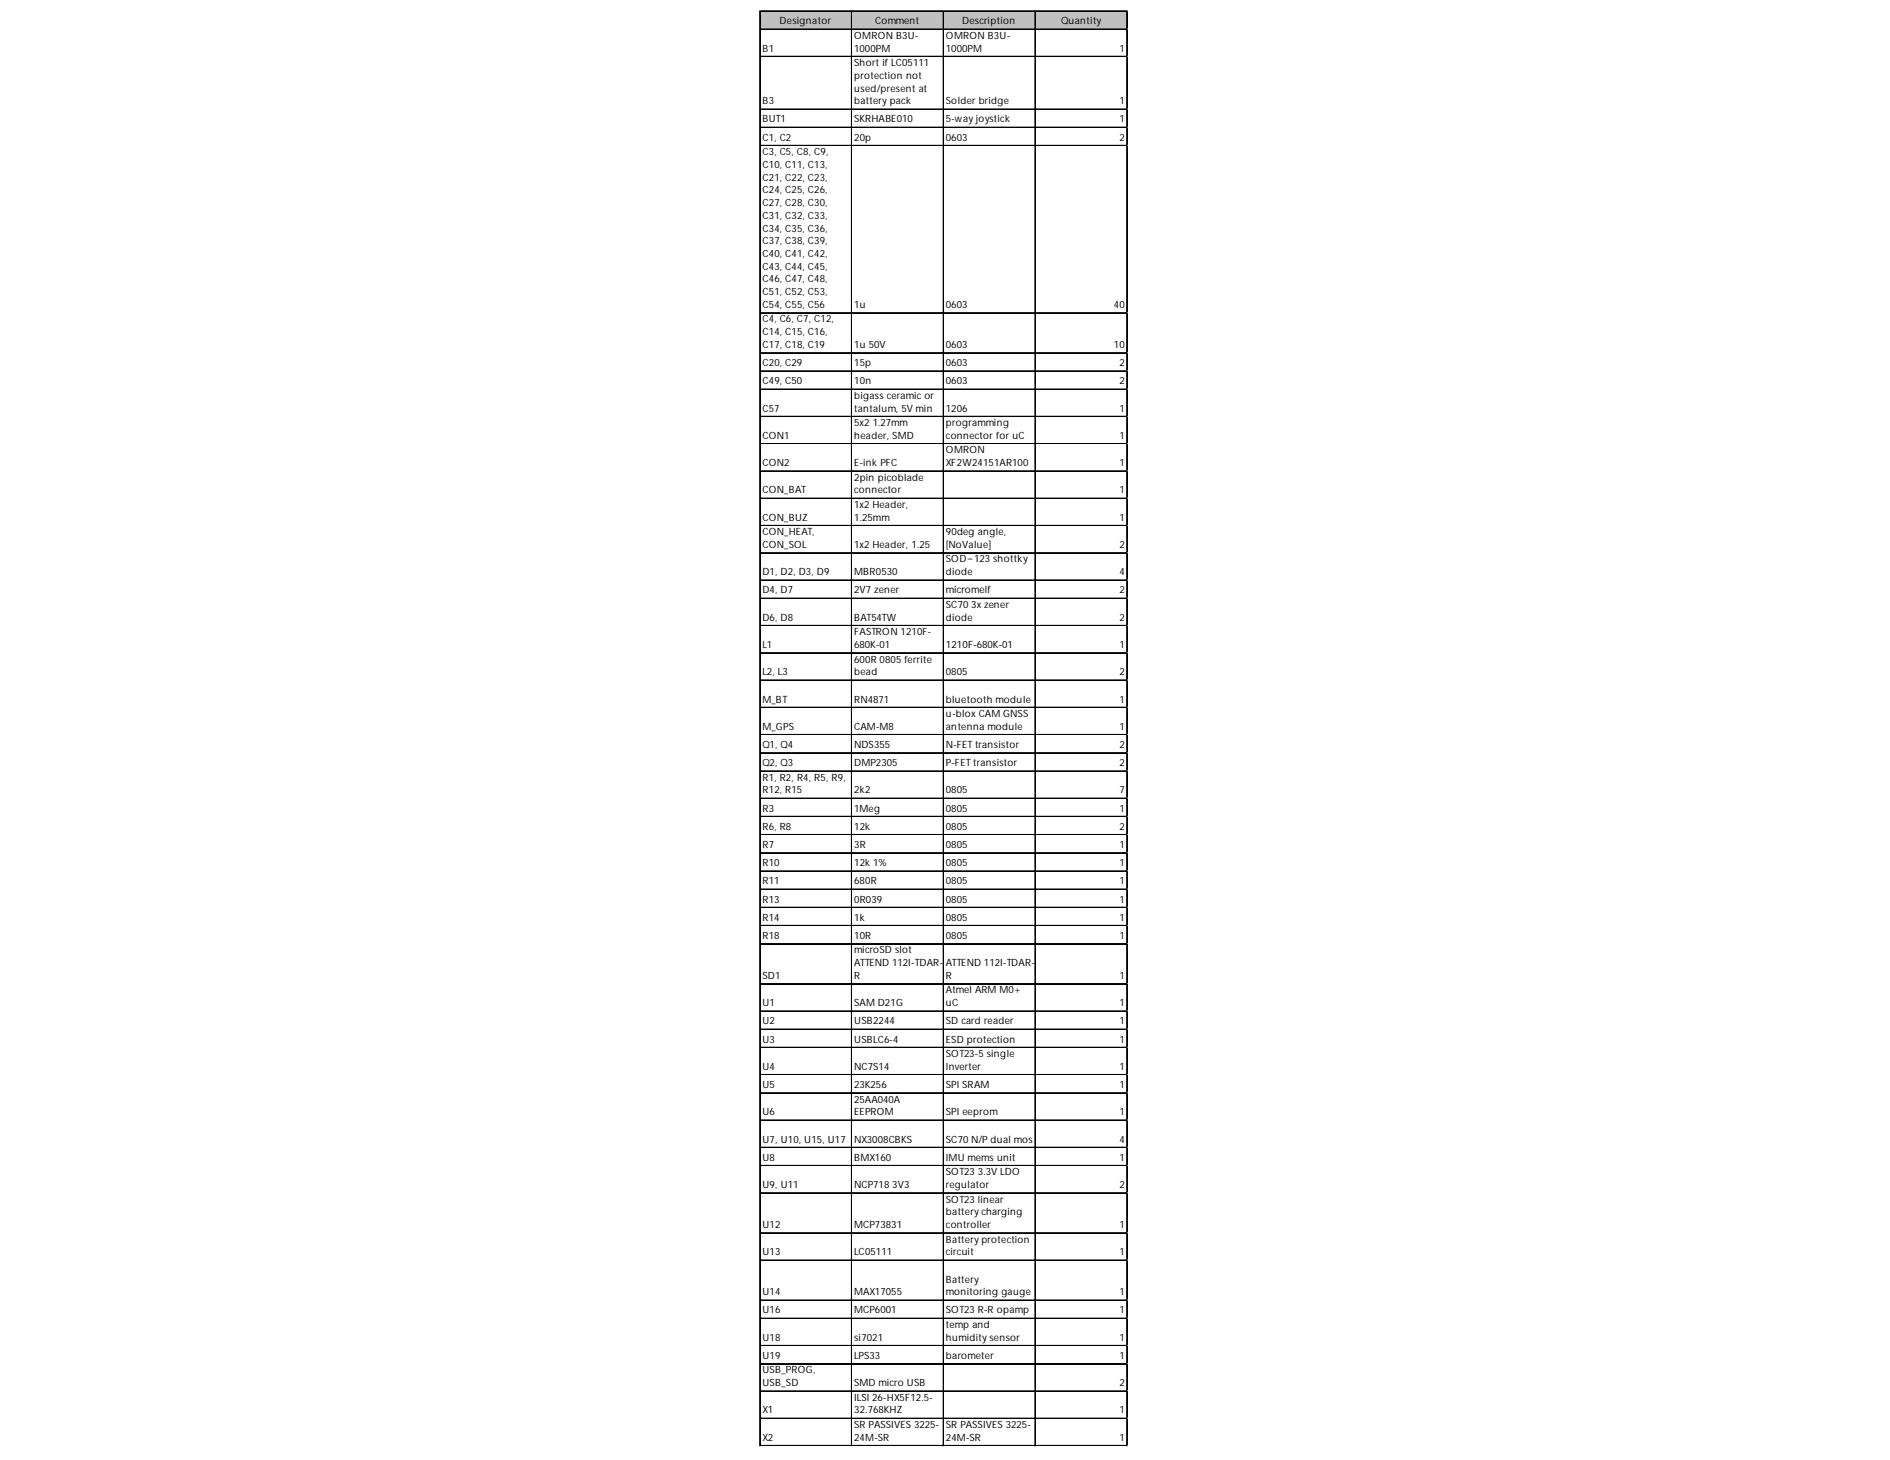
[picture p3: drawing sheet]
<svg xmlns="http://www.w3.org/2000/svg" width="279mm" height="216mm" viewBox="0 0 279 216" stroke-linecap="round" stroke-linejoin="round" font-family="sans-serif">
<defs><g id="words">
<g font-size="1.5">
<text x="115.3" y="3.6">Designator</text>
<text x="126.3" y="5.7">OMRON B3U-</text>
<text x="129.4" y="3.6">Comment</text>
<text x="139.8" y="5.7">OMRON B3U-</text>
<text x="142.2" y="3.6">Description</text>
<text x="156.9" y="3.6">Quantity</text>
<text x="112.7" y="7.6">B1</text>
<text x="126.3" y="7.6">1000PM</text>
<text x="126.3" y="9.8">Short if LC05111</text>
<text x="126.3" y="11.7">protection not</text>
<text x="139.8" y="7.6">1000PM</text>
<text x="165.5" y="7.6">1</text>
<text x="112.7" y="15.4">B3</text>
<text x="126.3" y="13.5">used/present at</text>
<text x="126.3" y="15.4">battery pack</text>
<text x="139.8" y="15.4">Solder bridge</text>
<text x="165.5" y="15.4">1</text>
<text x="112.7" y="18.1">BUT1</text>
<text x="112.7" y="20.8">C1, C2</text>
<text x="112.7" y="23">C3, C5, C8, C9,</text>
<text x="126.3" y="18.1">SKRHABE010</text>
<text x="126.3" y="20.8">20p</text>
<text x="139.8" y="18.1">5-way joystick</text>
<text x="139.8" y="20.8">0603</text>
<text x="165.5" y="18.1">1</text>
<text x="165.5" y="20.8">2</text>
<text x="112.7" y="24.8">C10, C11, C13,</text>
<text x="112.7" y="26.7">C21, C22, C23,</text>
<text x="112.7" y="28.6">C24, C25, C26,</text>
<text x="112.7" y="30.5">C27, C28, C30,</text>
<text x="112.7" y="32.4">C31, C32, C33,</text>
<text x="112.7" y="34.2">C34, C35, C36,</text>
<text x="112.7" y="36.1">C37, C38, C39,</text>
<text x="112.7" y="38">C40, C41, C42,</text>
<text x="112.7" y="39.9">C43, C44, C45,</text>
<text x="112.7" y="41.8">C46, C47, C48,</text>
<text x="112.7" y="43.7">C51, C52, C53,</text>
<text x="112.7" y="45.5">C54, C55, C56</text>
<text x="112.7" y="47.7">C4, C6, C7, C12,</text>
<text x="126.3" y="45.5">1u</text>
<text x="139.8" y="45.5">0603</text>
<text x="164.7" y="45.5">40</text>
<text x="112.7" y="49.6">C14, C15, C16,</text>
<text x="112.7" y="51.5">C17, C18, C19</text>
<text x="126.3" y="51.5">1u 50V</text>
<text x="139.8" y="51.5">0603</text>
<text x="164.7" y="51.5">10</text>
<text x="112.7" y="54.1">C20, C29</text>
<text x="112.7" y="56.8">C49, C50</text>
<text x="126.3" y="54.1">15p</text>
<text x="126.3" y="56.8">10n</text>
<text x="126.3" y="59">bigass ceramic or</text>
<text x="139.8" y="54.1">0603</text>
<text x="139.8" y="56.8">0603</text>
<text x="165.5" y="54.1">2</text>
<text x="165.5" y="56.8">2</text>
<text x="112.7" y="60.9">C57</text>
<text x="112.7" y="64.9">CON1</text>
<text x="126.3" y="60.9">tantalum, 5V min</text>
<text x="126.3" y="63">5x2 1.27mm</text>
<text x="126.3" y="64.9">header, SMD</text>
<text x="139.8" y="60.9">1206</text>
<text x="139.8" y="63">programming</text>
<text x="139.8" y="64.9">connector for uC</text>
<text x="165.5" y="60.9">1</text>
<text x="165.5" y="64.9">1</text>
<text x="112.7" y="68.9">CON2</text>
<text x="126.3" y="68.9">E-ink PFC</text>
<text x="126.3" y="71.1">2pin picoblade</text>
<text x="139.8" y="67">OMRON</text>
<text x="139.8" y="68.9">XF2W24151AR100</text>
<text x="165.5" y="68.9">1</text>
<text x="112.7" y="73">CON_BAT</text>
<text x="112.7" y="77">CON_BUZ</text>
<text x="126.3" y="73">connector</text>
<text x="126.3" y="75.1">1x2 Header,</text>
<text x="126.3" y="77">1.25mm</text>
<text x="165.5" y="73">1</text>
<text x="165.5" y="77">1</text>
<text x="112.7" y="79.1">CON_HEAT,</text>
<text x="112.7" y="81">CON_SOL</text>
<text x="126.3" y="81">1x2 Header, 1.25</text>
<text x="139.8" y="79.1">90deg angle,</text>
<text x="139.8" y="81">[NoValue]</text>
<text x="139.8" y="83.2">SOD−123 shottky</text>
<text x="165.5" y="81">2</text>
<text x="112.7" y="85.1">D1, D2, D3, D9</text>
<text x="112.7" y="87.8">D4, D7</text>
<text x="126.3" y="85.1">MBR0530</text>
<text x="126.3" y="87.8">2V7 zener</text>
<text x="139.8" y="85.1">diode</text>
<text x="139.8" y="87.8">micromelf</text>
<text x="139.8" y="89.9">SC70 3x zener</text>
<text x="165.5" y="85.1">4</text>
<text x="165.5" y="87.8">2</text>
<text x="112.7" y="91.8">D6, D8</text>
<text x="112.7" y="95.8">L1</text>
<text x="126.3" y="91.8">BAT54TW</text>
<text x="126.3" y="93.9">FASTRON 1210F-</text>
<text x="126.3" y="95.8">680K-01</text>
<text x="139.8" y="91.8">diode</text>
<text x="139.8" y="95.8">1210F-680K-01</text>
<text x="165.5" y="91.8">2</text>
<text x="165.5" y="95.8">1</text>
<text x="112.7" y="99.9">L2, L3</text>
<text x="126.3" y="98">600R 0805 ferrite</text>
<text x="126.3" y="99.9">bead</text>
<text x="139.8" y="99.9">0805</text>
<text x="165.5" y="99.9">2</text>
<text x="112.7" y="103.9">M_BT</text>
<text x="112.7" y="107.9">M_GPS</text>
<text x="126.3" y="103.9">RN4871</text>
<text x="126.3" y="107.9">CAM-M8</text>
<text x="139.8" y="103.9">bluetooth module</text>
<text x="139.8" y="106">u-blox CAM GNSS</text>
<text x="139.8" y="107.9">antenna module</text>
<text x="165.5" y="103.9">1</text>
<text x="165.5" y="107.9">1</text>
<text x="112.7" y="110.6">Q1, Q4</text>
<text x="112.7" y="113.3">Q2, Q3</text>
<text x="126.3" y="110.6">NDS355</text>
<text x="126.3" y="113.3">DMP2305</text>
<text x="139.8" y="110.6">N-FET transistor</text>
<text x="139.8" y="113.3">P-FET transistor</text>
<text x="165.5" y="110.6">2</text>
<text x="165.5" y="113.3">2</text>
<text x="112.7" y="115.4">R1, R2, R4, R5, R9,</text>
<text x="112.7" y="117.3">R12, R15</text>
<text x="126.3" y="117.3">2k2</text>
<text x="139.8" y="117.3">0805</text>
<text x="165.5" y="117.3">7</text>
<text x="112.7" y="120">R3</text>
<text x="112.7" y="122.7">R6, R8</text>
<text x="112.7" y="125.4">R7</text>
<text x="126.3" y="120">1Meg</text>
<text x="126.3" y="122.7">12k</text>
<text x="126.3" y="125.4">3R</text>
<text x="139.8" y="120">0805</text>
<text x="139.8" y="122.7">0805</text>
<text x="139.8" y="125.4">0805</text>
<text x="165.5" y="120">1</text>
<text x="165.5" y="122.7">2</text>
<text x="165.5" y="125.4">1</text>
<text x="112.7" y="128.1">R10</text>
<text x="112.7" y="130.8">R11</text>
<text x="126.3" y="128.1">12k 1%</text>
<text x="126.3" y="130.8">680R</text>
<text x="139.8" y="128.1">0805</text>
<text x="139.8" y="130.8">0805</text>
<text x="165.5" y="128.1">1</text>
<text x="165.5" y="130.8">1</text>
<text x="112.7" y="133.5">R13</text>
<text x="112.7" y="136.1">R14</text>
<text x="126.3" y="133.5">0R039</text>
<text x="126.3" y="136.1">1k</text>
<text x="139.8" y="133.5">0805</text>
<text x="139.8" y="136.1">0805</text>
<text x="165.5" y="133.5">1</text>
<text x="165.5" y="136.1">1</text>
<text x="112.7" y="138.8">R18</text>
<text x="126.3" y="138.8">10R</text>
<text x="126.3" y="141">microSD slot</text>
<text x="126.3" y="142.9">ATTEND 112I-TDAR-</text>
<text x="139.8" y="138.8">0805</text>
<text x="139.8" y="142.9">ATTEND 112I-TDAR-</text>
<text x="165.5" y="138.8">1</text>
<text x="112.7" y="144.8">SD1</text>
<text x="112.7" y="148.8">U1</text>
<text x="126.3" y="144.8">R</text>
<text x="126.3" y="148.8">SAM D21G</text>
<text x="139.8" y="144.8">R</text>
<text x="139.8" y="146.9">Atmel ARM M0+</text>
<text x="139.8" y="148.8">uC</text>
<text x="165.5" y="144.8">1</text>
<text x="165.5" y="148.8">1</text>
<text x="112.7" y="151.5">U2</text>
<text x="112.7" y="154.2">U3</text>
<text x="126.3" y="151.5">USB2244</text>
<text x="126.3" y="154.2">USBLC6-4</text>
<text x="139.8" y="151.5">SD card reader</text>
<text x="139.8" y="154.2">ESD protection</text>
<text x="165.5" y="151.5">1</text>
<text x="165.5" y="154.2">1</text>
<text x="112.7" y="158.2">U4</text>
<text x="112.7" y="160.9">U5</text>
<text x="126.3" y="158.2">NC7S14</text>
<text x="126.3" y="160.9">23K256</text>
<text x="139.8" y="156.3">SOT23-5 single</text>
<text x="139.8" y="158.2">Inverter</text>
<text x="139.8" y="160.9">SPI SRAM</text>
<text x="165.5" y="158.2">1</text>
<text x="165.5" y="160.9">1</text>
<text x="112.7" y="164.9">U6</text>
<text x="126.3" y="163">25AA040A</text>
<text x="126.3" y="164.9">EEPROM</text>
<text x="139.8" y="164.9">SPI eeprom</text>
<text x="165.5" y="164.9">1</text>
<text x="112.7" y="169">U7, U10, U15, U17</text>
<text x="112.7" y="171.6">U8</text>
<text x="126.3" y="169">NX3008CBKS</text>
<text x="126.3" y="171.6">BMX160</text>
<text x="139.8" y="169">SC70 N/P dual mos</text>
<text x="139.8" y="171.6">IMU mems unit</text>
<text x="139.8" y="173.8">SOT23 3.3V LDO</text>
<text x="165.5" y="169">4</text>
<text x="165.5" y="171.6">1</text>
<text x="112.7" y="175.7">U9, U11</text>
<text x="126.3" y="175.7">NCP718 3V3</text>
<text x="139.8" y="175.7">regulator</text>
<text x="139.8" y="177.8">SOT23 linear</text>
<text x="139.8" y="179.7">battery charging</text>
<text x="165.5" y="175.7">2</text>
<text x="112.7" y="181.6">U12</text>
<text x="112.7" y="185.6">U13</text>
<text x="126.3" y="181.6">MCP73831</text>
<text x="126.3" y="185.6">LC05111</text>
<text x="139.8" y="181.6">controller</text>
<text x="139.8" y="183.7">Battery protection</text>
<text x="139.8" y="185.6">circuit</text>
<text x="165.5" y="181.6">1</text>
<text x="165.5" y="185.6">1</text>
<text x="112.7" y="191.5">U14</text>
<text x="126.3" y="191.5">MAX17055</text>
<text x="139.8" y="189.7">Battery</text>
<text x="139.8" y="191.5">monitoring gauge</text>
<text x="165.5" y="191.5">1</text>
<text x="112.7" y="194.2">U16</text>
<text x="126.3" y="194.2">MCP6001</text>
<text x="139.8" y="194.2">SOT23 R-R opamp</text>
<text x="139.8" y="196.4">temp and</text>
<text x="165.5" y="194.2">1</text>
<text x="112.7" y="198.3">U18</text>
<text x="112.7" y="200.9">U19</text>
<text x="112.7" y="203.1">USB_PROG,</text>
<text x="126.3" y="198.3">si7021</text>
<text x="126.3" y="200.9">LPS33</text>
<text x="139.8" y="198.3">humidity sensor</text>
<text x="139.8" y="200.9">barometer</text>
<text x="165.5" y="198.3">1</text>
<text x="165.5" y="200.9">1</text>
<text x="112.7" y="205">USB_SD</text>
<text x="112.7" y="209">X1</text>
<text x="126.3" y="205">SMD micro USB</text>
<text x="126.3" y="207.1">ILSI 26-HX5F12.5-</text>
<text x="126.3" y="209">32.768KHZ</text>
<text x="165.5" y="205">2</text>
<text x="165.5" y="209">1</text>
<text x="112.7" y="213">X2</text>
<text x="126.3" y="211.2">SR PASSIVES 3225-</text>
<text x="126.3" y="213">24M-SR</text>
<text x="139.8" y="211.2">SR PASSIVES 3225-</text>
<text x="139.8" y="213">24M-SR</text>
<text x="165.5" y="213">1</text>
</g>
</g></defs>
<path d="M112.4 1.7h54.3v2.7h-54.3z" fill="#c0c0c0"/>
<g fill="none" stroke="#000" stroke-width=".15">
<path d="M112.3 1.6v212.3M112.4 1.6v212.3M112.4 1.6h54.3M112.4 1.7h54.3M112.4 4.3h54.3M112.4 8.3h54.3M112.4 8.4h54.3M112.4 16.1h54.3M112.4 16.2h54.3M112.4 18.8h54.3M112.4 18.9h54.3M125.9 1.7v212.2"/>
<path d="M139.4 1.7v212.2M139.5 1.7v212.2M153 1.7v212.2M153.1 1.7v212.2M166.6 1.7v212.2M112.4 21.5h54.3M112.4 21.6h54.3M112.4 46.2h54.3M112.4 46.3h54.3M112.4 52.1h54.3M112.4 52.2h54.3M112.4 54.8h54.3"/>
<path d="M112.4 54.9h54.3M112.4 57.5h54.3M112.4 57.6h54.3M112.4 61.6h54.3M112.4 65.6h54.3M112.4 65.7h54.3M112.4 69.6h54.3M112.4 69.7h54.3M112.4 73.7h54.3M112.4 77.7h54.3M112.4 77.8h54.3M112.4 81.7h54.3"/>
<path d="M112.4 81.8h54.3M112.4 85.8h54.3M112.4 88.4h54.3M112.4 88.5h54.3M112.4 92.5h54.3M112.4 96.5h54.3M112.4 96.6h54.3M112.4 100.5h54.3M112.4 100.6h54.3M112.4 104.6h54.3M112.4 108.6h54.3M112.4 108.7h54.3"/>
<path d="M112.4 111.3h54.3M112.4 111.4h54.3M112.4 114h54.3M112.4 114.1h54.3M112.4 118h54.3M112.4 118.1h54.3M112.4 120.7h54.3M112.4 120.8h54.3M112.4 123.4h54.3M112.4 123.5h54.3M112.4 126.1h54.3M112.4 126.2h54.3"/>
<path d="M112.4 128.8h54.3M112.4 131.5h54.3M112.4 134.2h54.3M112.4 136.8h54.3M112.4 136.9h54.3M112.4 139.5h54.3M112.4 139.6h54.3M112.4 145.4h54.3M112.4 145.5h54.3M112.4 149.5h54.3M112.4 152.2h54.3M112.4 154.9h54.3"/>
<path d="M112.4 158.9h54.3M112.4 159h54.3M112.4 161.6h54.3M112.4 165.6h54.3M112.4 165.7h54.3M112.4 169.6h54.3M112.4 169.7h54.3M112.4 172.3h54.3M112.4 172.4h54.3M112.4 176.4h54.3M112.4 182.3h54.3M112.4 186.3h54.3"/>
<path d="M112.4 186.4h54.3M112.4 192.2h54.3M112.4 192.3h54.3M112.4 194.9h54.3M112.4 195h54.3M112.4 199h54.3M112.4 201.6h54.3M112.4 201.7h54.3M112.4 205.7h54.3M112.4 209.7h54.3M112.4 209.8h54.3M112.4 213.7h54.3"/>
<path d="M112.4 213.8h54.3"/>
</g>
<path d="M112.3 213.9h.1" fill="none" stroke="#d4d4d4" stroke-width=".15"/>
<path d="M112.3 213.9h.1z" fill="#d4d4d4"/>
<path d="M125.9 213.9h.1" fill="none" stroke="#d4d4d4" stroke-width=".15"/>
<path d="M125.9 213.9h.1z" fill="#d4d4d4"/>
<path d="M139.4 213.9h.1" fill="none" stroke="#d4d4d4" stroke-width=".15"/>
<path d="M139.4 213.9h.2z" fill="#d4d4d4"/>
<path d="M153 213.9h.1" fill="none" stroke="#d4d4d4" stroke-width=".15"/>
<path d="M153 213.9h.1z" fill="#d4d4d4"/>
<path d="M166.6 213.9h.1" fill="none" stroke="#d4d4d4" stroke-width=".15"/>
<path d="M166.6 213.9h.1z" fill="#d4d4d4"/>
<path d="M166.7 1.6h.1" fill="none" stroke="#d4d4d4" stroke-width=".15"/>
<path d="M166.7 1.6v.1z" fill="#d4d4d4"/>
<path d="M166.7 4.3h.1" fill="none" stroke="#d4d4d4" stroke-width=".15"/>
<path d="M166.7 4.3v.1z" fill="#d4d4d4"/>
<path d="M166.7 8.3h.1" fill="none" stroke="#d4d4d4" stroke-width=".15"/>
<path d="M166.7 8.3v.1z" fill="#d4d4d4"/>
<path d="M166.7 16.1h.1" fill="none" stroke="#d4d4d4" stroke-width=".15"/>
<path d="M166.7 16.1v.1z" fill="#d4d4d4"/>
<path d="M166.7 18.8h.1" fill="none" stroke="#d4d4d4" stroke-width=".15"/>
<path d="M166.7 18.8v.1z" fill="#d4d4d4"/>
<path d="M166.7 21.5h.1" fill="none" stroke="#d4d4d4" stroke-width=".15"/>
<path d="M166.7 21.5v.1z" fill="#d4d4d4"/>
<path d="M166.7 46.2h.1" fill="none" stroke="#d4d4d4" stroke-width=".15"/>
<path d="M166.7 46.2v.2z" fill="#d4d4d4"/>
<path d="M166.7 52.1h.1" fill="none" stroke="#d4d4d4" stroke-width=".15"/>
<path d="M166.7 52.1v.2z" fill="#d4d4d4"/>
<path d="M166.7 54.8h.1" fill="none" stroke="#d4d4d4" stroke-width=".15"/>
<path d="M166.7 54.8v.2z" fill="#d4d4d4"/>
<path d="M166.7 57.5h.1" fill="none" stroke="#d4d4d4" stroke-width=".15"/>
<path d="M166.7 57.5v.2z" fill="#d4d4d4"/>
<path d="M166.7 61.6h.1" fill="none" stroke="#d4d4d4" stroke-width=".15"/>
<path d="M166.7 61.6v.1z" fill="#d4d4d4"/>
<path d="M166.7 65.6h.1" fill="none" stroke="#d4d4d4" stroke-width=".15"/>
<path d="M166.7 65.6v.1z" fill="#d4d4d4"/>
<path d="M166.7 69.6h.1" fill="none" stroke="#d4d4d4" stroke-width=".15"/>
<path d="M166.7 69.6v.2z" fill="#d4d4d4"/>
<path d="M166.7 73.7h.1" fill="none" stroke="#d4d4d4" stroke-width=".15"/>
<path d="M166.7 73.7v.1z" fill="#d4d4d4"/>
<path d="M166.7 77.7h.1" fill="none" stroke="#d4d4d4" stroke-width=".15"/>
<path d="M166.7 77.7v.1z" fill="#d4d4d4"/>
<path d="M166.7 81.7h.1" fill="none" stroke="#d4d4d4" stroke-width=".15"/>
<path d="M166.7 81.7v.2z" fill="#d4d4d4"/>
<path d="M166.7 85.8h.1" fill="none" stroke="#d4d4d4" stroke-width=".15"/>
<path d="M166.7 85.8v.1z" fill="#d4d4d4"/>
<path d="M166.7 88.4h.1" fill="none" stroke="#d4d4d4" stroke-width=".15"/>
<path d="M166.7 88.4v.2z" fill="#d4d4d4"/>
<path d="M166.7 92.5h.1" fill="none" stroke="#d4d4d4" stroke-width=".15"/>
<path d="M166.7 92.5v.1z" fill="#d4d4d4"/>
<path d="M166.7 96.5h.1" fill="none" stroke="#d4d4d4" stroke-width=".15"/>
<path d="M166.7 96.5v.1z" fill="#d4d4d4"/>
<path d="M166.7 100.5h.1" fill="none" stroke="#d4d4d4" stroke-width=".15"/>
<path d="M166.7 100.5v.2z" fill="#d4d4d4"/>
<path d="M166.7 104.6h.1" fill="none" stroke="#d4d4d4" stroke-width=".15"/>
<path d="M166.7 104.6v.1z" fill="#d4d4d4"/>
<path d="M166.7 108.6h.1" fill="none" stroke="#d4d4d4" stroke-width=".15"/>
<path d="M166.7 108.6v.1z" fill="#d4d4d4"/>
<path d="M166.7 111.3h.1" fill="none" stroke="#d4d4d4" stroke-width=".15"/>
<path d="M166.7 111.3v.1z" fill="#d4d4d4"/>
<path d="M166.7 114h.1" fill="none" stroke="#d4d4d4" stroke-width=".15"/>
<path d="M166.7 114v.1z" fill="#d4d4d4"/>
<path d="M166.7 118h.1" fill="none" stroke="#d4d4d4" stroke-width=".15"/>
<path d="M166.7 118v.2z" fill="#d4d4d4"/>
<path d="M166.7 120.7h.1" fill="none" stroke="#d4d4d4" stroke-width=".15"/>
<path d="M166.7 120.7v.1z" fill="#d4d4d4"/>
<path d="M166.7 123.4h.1" fill="none" stroke="#d4d4d4" stroke-width=".15"/>
<path d="M166.7 123.4v.1z" fill="#d4d4d4"/>
<path d="M166.7 126.1h.1" fill="none" stroke="#d4d4d4" stroke-width=".15"/>
<path d="M166.7 126.1v.1z" fill="#d4d4d4"/>
<path d="M166.7 128.8h.1" fill="none" stroke="#d4d4d4" stroke-width=".15"/>
<path d="M166.7 128.8v.1z" fill="#d4d4d4"/>
<path d="M166.7 131.5h.1" fill="none" stroke="#d4d4d4" stroke-width=".15"/>
<path d="M166.7 131.5v.1z" fill="#d4d4d4"/>
<path d="M166.7 134.2h.1" fill="none" stroke="#d4d4d4" stroke-width=".15"/>
<path d="M166.7 134.2v.1z" fill="#d4d4d4"/>
<path d="M166.7 136.8h.1" fill="none" stroke="#d4d4d4" stroke-width=".15"/>
<path d="M166.7 136.8v.2z" fill="#d4d4d4"/>
<path d="M166.7 139.5h.1" fill="none" stroke="#d4d4d4" stroke-width=".15"/>
<path d="M166.7 139.5v.2z" fill="#d4d4d4"/>
<path d="M166.7 145.4h.1" fill="none" stroke="#d4d4d4" stroke-width=".15"/>
<path d="M166.7 145.4v.2z" fill="#d4d4d4"/>
<path d="M166.7 149.5h.1" fill="none" stroke="#d4d4d4" stroke-width=".15"/>
<path d="M166.7 149.5v.1z" fill="#d4d4d4"/>
<path d="M166.7 152.2h.1" fill="none" stroke="#d4d4d4" stroke-width=".15"/>
<path d="M166.7 152.2v.1z" fill="#d4d4d4"/>
<path d="M166.7 154.9h.1" fill="none" stroke="#d4d4d4" stroke-width=".15"/>
<path d="M166.7 154.9v.1z" fill="#d4d4d4"/>
<path d="M166.7 158.9h.1" fill="none" stroke="#d4d4d4" stroke-width=".15"/>
<path d="M166.7 158.9v.1z" fill="#d4d4d4"/>
<path d="M166.7 161.6h.1" fill="none" stroke="#d4d4d4" stroke-width=".15"/>
<path d="M166.7 161.6v.1z" fill="#d4d4d4"/>
<path d="M166.7 165.6h.1" fill="none" stroke="#d4d4d4" stroke-width=".15"/>
<path d="M166.7 165.6v.1z" fill="#d4d4d4"/>
<path d="M166.7 169.6h.1" fill="none" stroke="#d4d4d4" stroke-width=".15"/>
<path d="M166.7 169.6v.2z" fill="#d4d4d4"/>
<path d="M166.7 172.3h.1" fill="none" stroke="#d4d4d4" stroke-width=".15"/>
<path d="M166.7 172.3v.2z" fill="#d4d4d4"/>
<path d="M166.7 176.4h.1" fill="none" stroke="#d4d4d4" stroke-width=".15"/>
<path d="M166.7 176.4v.1z" fill="#d4d4d4"/>
<path d="M166.7 182.3h.1" fill="none" stroke="#d4d4d4" stroke-width=".15"/>
<path d="M166.7 182.3v.1z" fill="#d4d4d4"/>
<path d="M166.7 186.3h.1" fill="none" stroke="#d4d4d4" stroke-width=".15"/>
<path d="M166.7 186.3v.1z" fill="#d4d4d4"/>
<path d="M166.7 192.2h.1" fill="none" stroke="#d4d4d4" stroke-width=".15"/>
<path d="M166.7 192.2v.2z" fill="#d4d4d4"/>
<path d="M166.7 194.9h.1" fill="none" stroke="#d4d4d4" stroke-width=".15"/>
<path d="M166.7 194.9v.2z" fill="#d4d4d4"/>
<path d="M166.7 199h.1" fill="none" stroke="#d4d4d4" stroke-width=".15"/>
<path d="M166.7 199v.1z" fill="#d4d4d4"/>
<path d="M166.7 201.6h.1" fill="none" stroke="#d4d4d4" stroke-width=".15"/>
<path d="M166.7 201.6v.2z" fill="#d4d4d4"/>
<path d="M166.7 205.7h.1" fill="none" stroke="#d4d4d4" stroke-width=".15"/>
<path d="M166.7 205.7v.1z" fill="#d4d4d4"/>
<path d="M166.7 209.7h.1" fill="none" stroke="#d4d4d4" stroke-width=".15"/>
<path d="M166.7 209.7v.1z" fill="#d4d4d4"/>
<path d="M166.7 213.7h.1" fill="none" stroke="#d4d4d4" stroke-width=".15"/>
<path d="M166.7 213.7v.2z" fill="#d4d4d4"/>
<use href="#words"/>
</svg>
